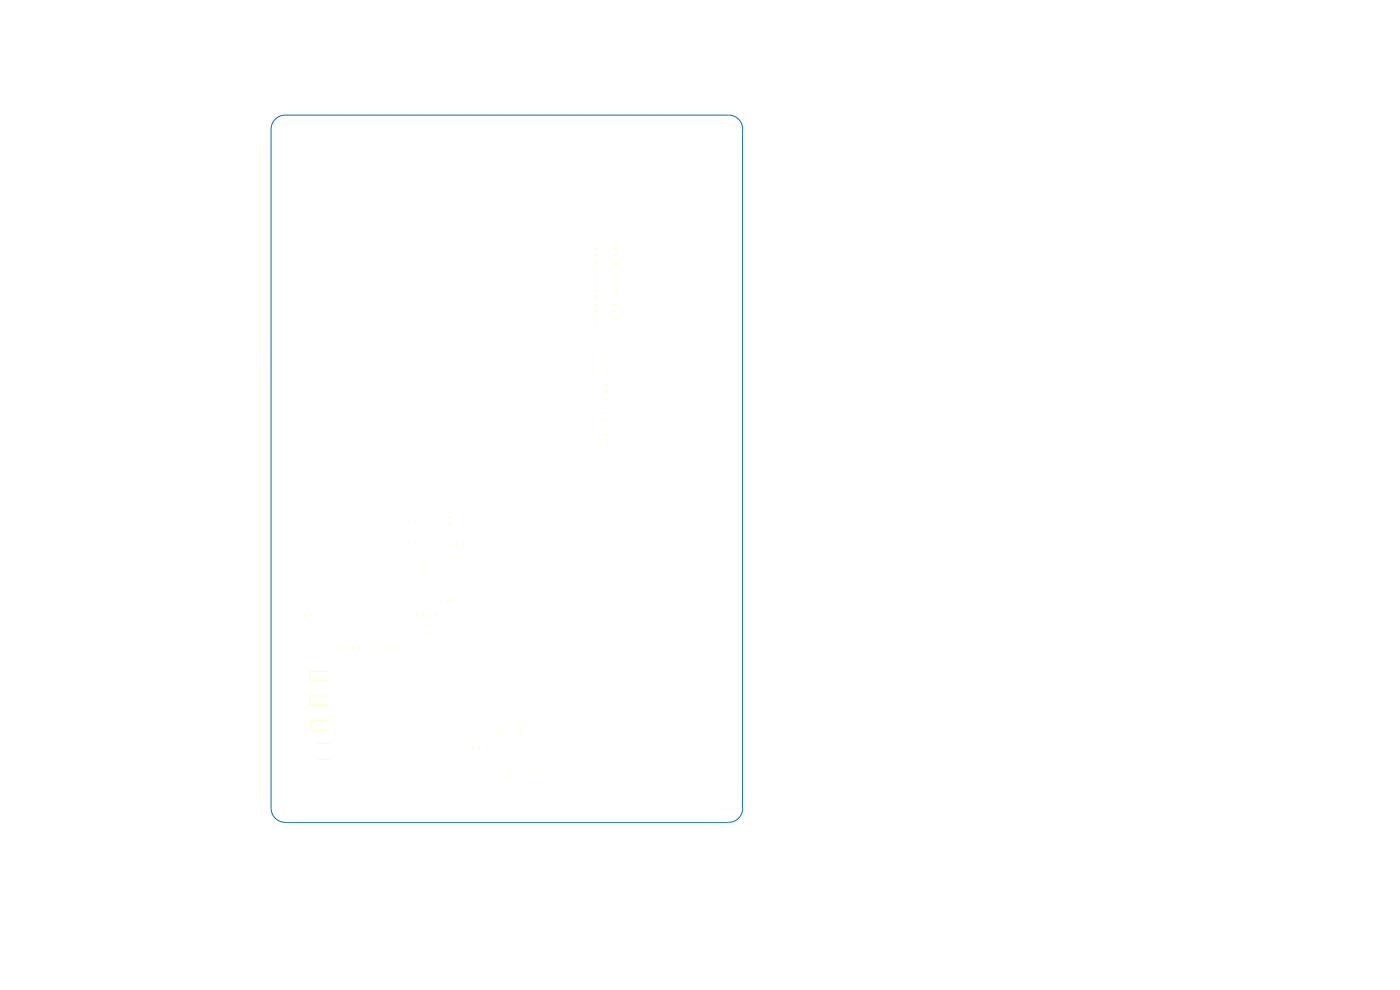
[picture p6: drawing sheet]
<svg xmlns="http://www.w3.org/2000/svg" width="297mm" height="210mm" viewBox="0 0 297 210" stroke-linecap="round" stroke-linejoin="round" font-family="sans-serif">
<g fill="none" stroke="#ffffc2" stroke-width=".21">
<path d="M126.2 55.7h.5M126.2 57.1h.5M126.2 58.7h.5M126.3 52.7h.5M126.3 54.1h.5M130.2 52.7h.6M130.2 54.1h.6M130.2 55.7h.6M130.2 57.1h.6M130.2 58.7h.6M126.2 61.7h.6M126.2 63.1h.6"/>
<path d="M126.2 64.7h.5M126.2 66.1h.5M126.2 67.7h.5M126.2 69.1h.5M126.2 60.1h.5M128.3 77.1h.5M128.3 75.7h.5M128.3 78.7h.5M130.2 64.7h.5M130.2 66.1h.5M130.2 61.7h.6M130.2 63.1h.6"/>
<path d="M130.2 67.7h.6M130.2 69.1h.6M130.2 60.1h.6M128.3 89.1h.5M128.3 87.7h.5M128.3 92.1h.5M128.3 90.7h.5M128.3 80.1h.5M128.3 83.1h.5M128.3 81.7h.5M128.3 86.1h.5M128.3 84.7h.5"/>
<path d="M86.8 110.1v.5M86.8 114.7v.5M88.2 110.1v.5M88.2 114.7v.5M89.7 119.7h.6M95.2 109.7h.5M95.2 111.1h.5M96.8 115.1v.5M98.2 115.1v.5M64.6 130.3v.5M66 130.3v.5M70.8 137.1v.6"/>
<path d="M72.2 137.1v.6M74.8 137.2v.5M76.2 137.2v.5M78.8 137.2v.5M80.2 137.2v.5M82.8 137.2v.5M84.2 137.2v.5M88.3 130v.6M89.7 130v.6M89.7 121.1h.6M90.2 132.7h.6M90.2 134.1h.6"/>
<path d="M91.3 130v.6M92.7 130v.6M93.6 127.1v.5M95 127.1v.5M95.6 127.1v.5M97 127.1v.5M67.3 157.7h2.8M69.6 142.4h-3.9v2h3.9M69.6 147.4h-3.9v2h3.9M69.6 152.9h-3.8v2h3.8M98.8 158.5v.6M100.2 158.5v.6"/>
<path d="M101.7 158.6v.6M103.1 158.6v.6M105.2 154.8v.6M106.6 154.8v.6M109 154.8v.5M110.4 154.8v.5M111 153v.5M112.4 153v.5M67.3 161.1h2.8M107.9 163.5h.5M107.9 164.9h.5M113 163.5h.5"/>
<path d="M113 164.9h.5"/>
</g>
<path d="M57.5 27.4v144a3 3 0 0 0 3 3M60.5 24.4h94.1a3 3 0 0 1 3 3M60.5 24.4a3 3 0 0 0-3 3M157.5 27.4v144M157.6 171.4a3 3 0 0 1-3 3h-94.1" fill="none" stroke="#0570c2" stroke-width=".21"/>
</svg>
